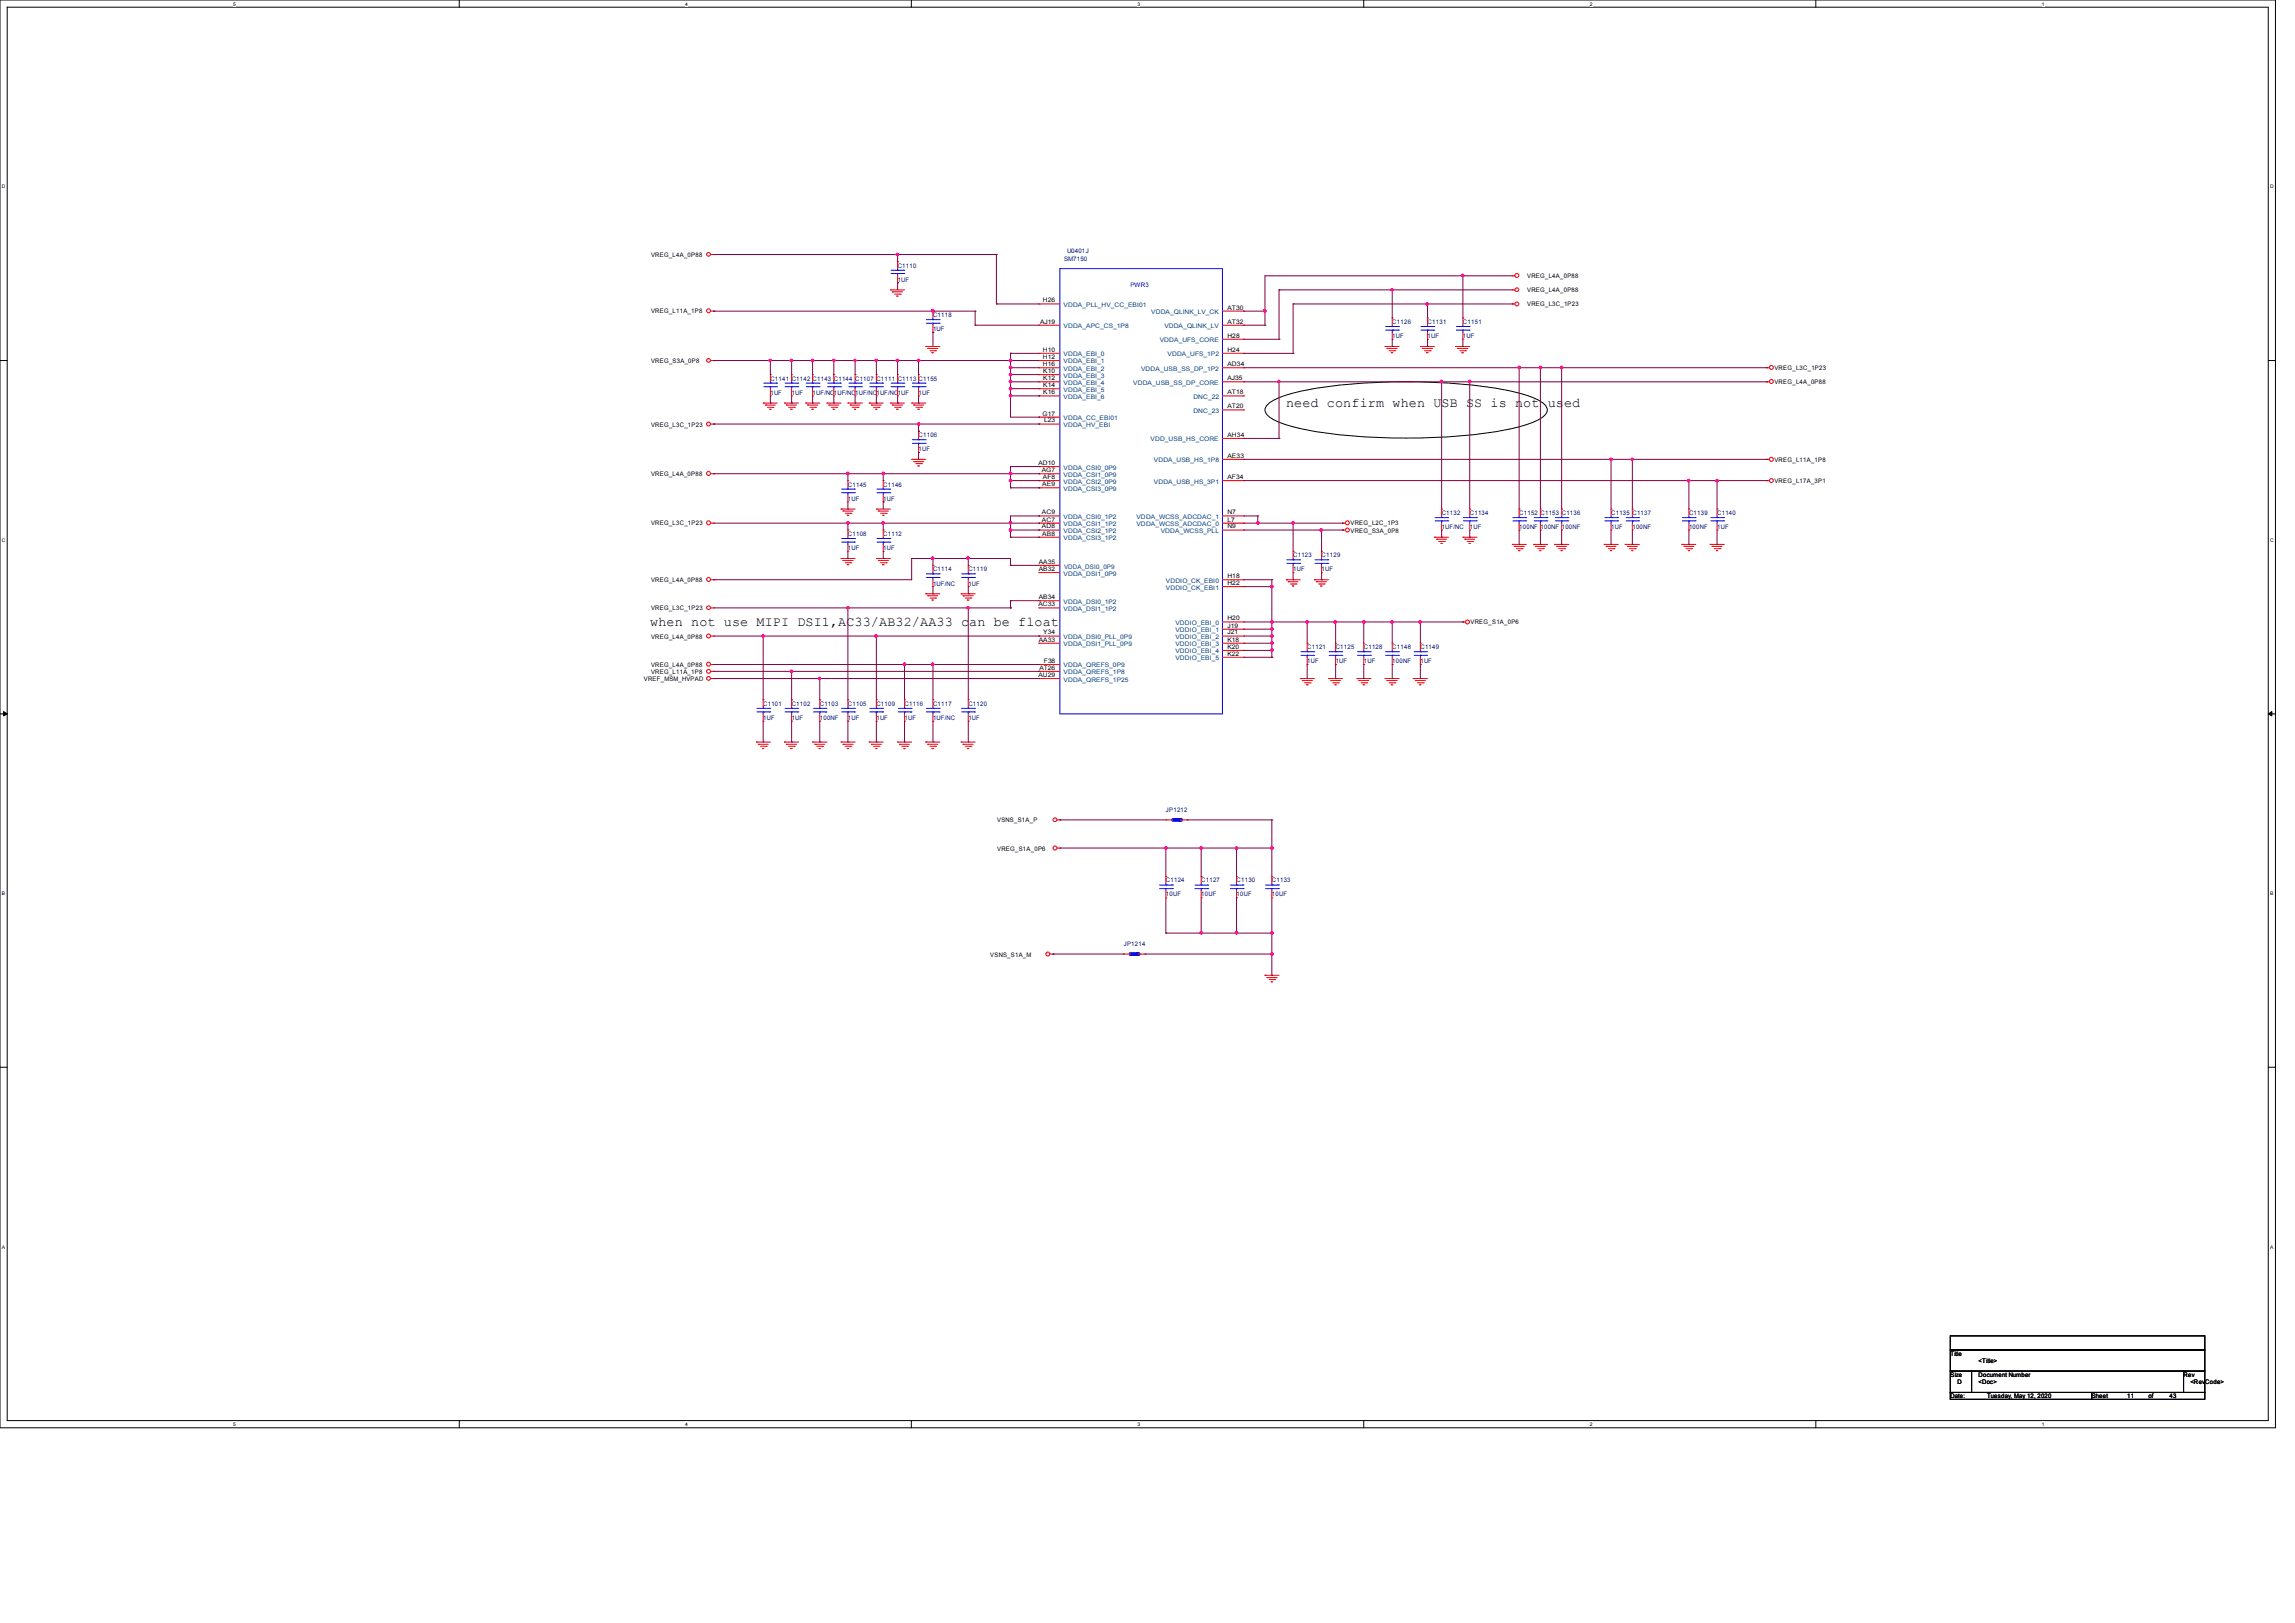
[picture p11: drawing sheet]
<svg xmlns="http://www.w3.org/2000/svg" width="297mm" height="210mm" viewBox="0 0 297 210" stroke-linecap="round" stroke-linejoin="round" font-family="sans-serif">
<defs><g id="words">
<g font-size="1.7">
<text x="166.5" y="52.6">need confirm when USB SS is not used</text>
<text x="84.2" y="81">when not use MIPI DSI1,AC33/AB32/AA33 can be float</text>
</g>
<g font-size=".8">
<text x="84.2" y="33.2">VREG_L4A_0P88</text>
<text x="197.6" y="36">VREG_L4A_0P88</text>
<text x="84.2" y="40.6">VREG_L11A_1P8</text>
<text x="134.6" y="41.9">AJ19</text>
<text x="135" y="39.1">H26</text>
<text x="158.9" y="40">AT30</text>
<text x="158.9" y="41.9">AT32</text>
<text x="197.6" y="37.8">VREG_L4A_0P88</text>
<text x="197.6" y="39.6">VREG_L3C_1P23</text>
<text x="84.2" y="46.9">VREG_S3A_0P8</text>
<text x="135" y="45.5">H10</text>
<text x="135" y="46.4">H12</text>
<text x="135" y="47.4">H16</text>
<text x="158.9" y="43.7">H28</text>
<text x="158.9" y="45.5">H24</text>
<text x="158.9" y="47.4">AD34</text>
<text x="229.6" y="47.9">VREG_L3C_1P23</text>
<text x="134.9" y="53.8">G17</text>
<text x="135" y="48.3">K10</text>
<text x="135" y="49.2">K12</text>
<text x="135" y="50.1">K14</text>
<text x="135" y="51">K16</text>
<text x="158.9" y="49.2">AJ35</text>
<text x="158.9" y="51">AT18</text>
<text x="158.9" y="52.8">AT20</text>
<text x="229.6" y="49.7">VREG_L4A_0P88</text>
<text x="84.2" y="55.2">VREG_L3C_1P23</text>
<text x="135.1" y="54.7">L23</text>
<text x="158.9" y="56.5">AH34</text>
<text x="158.9" y="59.2">AE33</text>
<text x="229.6" y="59.8">VREG_L11A_1P8</text>
<text x="84.2" y="61.6">VREG_L4A_0P88</text>
<text x="134.4" y="60.2">AD10</text>
<text x="134.8" y="61.1">AG7</text>
<text x="134.9" y="62.9">AE9</text>
<text x="135" y="62">AF8</text>
<text x="158.9" y="62">AF34</text>
<text x="229.6" y="62.5">VREG_L17A_3P1</text>
<text x="84.2" y="68">VREG_L3C_1P23</text>
<text x="134.8" y="66.5">AC9</text>
<text x="134.8" y="67.5">AC7</text>
<text x="134.8" y="68.4">AD8</text>
<text x="134.9" y="69.3">AB8</text>
<text x="158.9" y="66.5">N7</text>
<text x="158.9" y="67.5">L7</text>
<text x="158.9" y="68.4">N9</text>
<text x="174.8" y="68">VREG_L2C_1P3</text>
<text x="174.8" y="68.9">VREG_S3A_0P8</text>
<text x="84.2" y="75.3">VREG_L4A_0P88</text>
<text x="134.4" y="72.9">AA35</text>
<text x="134.4" y="73.9">AB32</text>
<text x="134.4" y="77.5">AB34</text>
<text x="158.9" y="74.8">H18</text>
<text x="158.9" y="75.7">H22</text>
<text x="84.2" y="82.6">VREG_L4A_0P88</text>
<text x="84.2" y="79">VREG_L3C_1P23</text>
<text x="134.4" y="78.4">AC33</text>
<text x="134.4" y="83">AA33</text>
<text x="135" y="82.1">Y34</text>
<text x="158.9" y="80.3">H20</text>
<text x="158.9" y="81.2">J19</text>
<text x="158.9" y="82.1">J21</text>
<text x="158.9" y="83">K18</text>
<text x="158.9" y="83.9">K20</text>
<text x="190.3" y="80.8">VREG_S1A_0P6</text>
<text x="83.3" y="88.1">VREF_MSM_HVPAD</text>
<text x="84.2" y="86.3">VREG_L4A_0P88</text>
<text x="84.2" y="87.2">VREG_L11A_1P8</text>
<text x="134.4" y="87.6">AU29</text>
<text x="134.5" y="86.7">AT26</text>
<text x="135.1" y="85.8">F38</text>
<text x="158.9" y="84.8">K22</text>
<text x="129" y="106.4">VSNS_S1A_P</text>
<text x="129" y="110.1">VREG_S1A_0P6</text>
<text x="128.2" y="123.8">VSNS_S1A_M</text>
<text x="252.4" y="175.4">Title</text>
<text x="252.4" y="178.2">Size</text>
<text x="253.3" y="179.1">D</text>
<text x="256" y="178.2">Document Number</text>
<text x="256" y="179.1">&lt;Doc&gt;</text>
<text x="256" y="176.4">&lt;Title&gt;</text>
<text x="282.6" y="178.2">Rev</text>
<text x="283.5" y="179.1">&lt;RevCode&gt;</text>
<text x="252.4" y="180.9">Date:</text>
<text x="257.1" y="180.9">Tuesday, May 12, 2020</text>
<text x="270.7" y="180.9">Sheet</text>
<text x="275.3" y="180.9">11</text>
<text x="278" y="180.9">of</text>
<text x="280.8" y="180.9">43</text>
</g>
<g font-size=".8" fill="#000080">
<text x="116.2" y="34.6">C1110</text>
<text x="137.7" y="33.8">SM7150</text>
<text x="138.1" y="32.8">U0401J</text>
<text x="116.2" y="36.4">1UF</text>
<text x="120.7" y="41">C1118</text>
<text x="180.2" y="41.9">C1126</text>
<text x="184.8" y="41.9">C1131</text>
<text x="189.3" y="41.9">C1151</text>
<text x="120.7" y="42.8">1UF</text>
<text x="180.2" y="43.8">1UF</text>
<text x="184.8" y="43.8">1UF</text>
<text x="189.3" y="43.8">1UF</text>
<text x="99.7" y="49.2">C1141 C1142 C1143 C1144 C1107 C1111 C1113 C1155</text>
<text x="99.7" y="51.1">1UF</text>
<text x="102.5" y="51.1">1UF</text>
<text x="105.2" y="51.1">1UF/NC1UF/NC1UF/NC1UF/NC1UF</text>
<text x="118.9" y="51.1">1UF</text>
<text x="118.9" y="56.6">C1106</text>
<text x="118.9" y="58.4">1UF</text>
<text x="109.7" y="62.9">C1145</text>
<text x="109.7" y="64.8">1UF</text>
<text x="114.3" y="62.9">C1146</text>
<text x="114.3" y="64.8">1UF</text>
<text x="109.7" y="69.3">C1108</text>
<text x="109.7" y="71.2">1UF</text>
<text x="114.3" y="69.3">C1112</text>
<text x="114.3" y="71.2">1UF</text>
<text x="186.6" y="66.6">C1132</text>
<text x="186.6" y="68.5">1UF/NC</text>
<text x="190.2" y="66.6">C1134</text>
<text x="190.2" y="68.5">1UF</text>
<text x="196.6" y="66.6">C1152 C1153 C1136</text>
<text x="196.6" y="68.5">100NF 100NF 100NF</text>
<text x="208.5" y="66.6">C1135 C1137</text>
<text x="208.5" y="68.5">1UF</text>
<text x="211.3" y="68.5">100NF</text>
<text x="218.6" y="66.6">C1139</text>
<text x="218.6" y="68.5">100NF</text>
<text x="222.2" y="66.6">C1140</text>
<text x="222.2" y="68.5">1UF</text>
<text x="120.7" y="73.9">C1114</text>
<text x="120.7" y="75.8">1UF/NC</text>
<text x="125.3" y="73.9">C1119</text>
<text x="125.3" y="75.8">1UF</text>
<text x="167.4" y="72.1">C1123</text>
<text x="167.4" y="73.9">1UF</text>
<text x="171" y="72.1">C1129</text>
<text x="171" y="73.9">1UF</text>
<text x="169.2" y="84">C1121</text>
<text x="172.9" y="84">C1125</text>
<text x="176.5" y="84">C1128</text>
<text x="180.2" y="84">C1148</text>
<text x="183.8" y="84">C1149</text>
<text x="169.2" y="85.8">1UF</text>
<text x="172.9" y="85.8">1UF</text>
<text x="176.5" y="85.8">1UF</text>
<text x="180.2" y="85.8">100NF</text>
<text x="183.8" y="85.8">1UF</text>
<text x="98.8" y="91.3">C1101</text>
<text x="98.8" y="93.1">1UF</text>
<text x="102.5" y="91.3">C1102</text>
<text x="102.5" y="93.1">1UF</text>
<text x="106.1" y="91.3">C1103</text>
<text x="106.1" y="93.1">100NF</text>
<text x="109.7" y="91.3">C1105</text>
<text x="109.7" y="93.1">1UF</text>
<text x="113.4" y="91.3">C1109</text>
<text x="113.4" y="93.1">1UF</text>
<text x="117.1" y="91.3">C1116</text>
<text x="117.1" y="93.1">1UF</text>
<text x="120.7" y="91.3">C1117</text>
<text x="120.7" y="93.1">1UF/NC</text>
<text x="125.3" y="91.3">C1120</text>
<text x="125.3" y="93.1">1UF</text>
<text x="150.9" y="105">JP1212</text>
<text x="150.9" y="114.2">C1124</text>
<text x="150.9" y="116">10UF</text>
<text x="155.5" y="114.2">C1127</text>
<text x="155.5" y="116">10UF</text>
<text x="160" y="114.2">C1130</text>
<text x="160" y="116">10UF</text>
<text x="164.6" y="114.2">C1133</text>
<text x="164.6" y="116">10UF</text>
<text x="145.4" y="122.4">JP1214</text>
</g>
<g font-size=".8" fill="#004080">
<text x="137.6" y="39.7">VDDA_PLL_HV_CC_EBI01</text>
<text x="149" y="40.6">VDDA_QLINK_LV_CK</text>
<text x="137.6" y="42.5">VDDA_APC_CS_1P8</text>
<text x="137.6" y="46.1">VDDA_EBI_0</text>
<text x="137.6" y="47">VDDA_EBI_1</text>
<text x="137.6" y="48">VDDA_EBI_2</text>
<text x="147.7" y="48">VDDA_USB_SS_DP_1P2</text>
<text x="150.1" y="44.3">VDDA_UFS_CORE</text>
<text x="150.7" y="42.5">VDDA_QLINK_LV</text>
<text x="151.1" y="46.1">VDDA_UFS_1P2</text>
<text x="137.6" y="48.9">VDDA_EBI_3</text>
<text x="137.6" y="49.8">VDDA_EBI_4</text>
<text x="137.6" y="50.7">VDDA_EBI_5</text>
<text x="137.6" y="51.6">VDDA_EBI_6</text>
<text x="146.7" y="49.8">VDDA_USB_SS_DP_CORE</text>
<text x="154.4" y="51.6">DNC_22</text>
<text x="154.4" y="53.4">DNC_23</text>
<text x="137.6" y="54.4">VDDA_CC_EBI01</text>
<text x="137.6" y="55.2">VDDA_HV_EBI</text>
<text x="148.9" y="57.1">VDD_USB_HS_CORE</text>
<text x="149.3" y="59.8">VDDA_USB_HS_1P8</text>
<text x="137.6" y="60.7">VDDA_CSI0_0P9</text>
<text x="137.6" y="62.6">VDDA_CSI2_0P9</text>
<text x="137.6" y="61.7">VDDA_CSI1_0P9</text>
<text x="137.6" y="63.5">VDDA_CSI3_0P9</text>
<text x="149.3" y="62.6">VDDA_USB_HS_3P1</text>
<text x="137.6" y="67.1">VDDA_CSI0_1P2</text>
<text x="137.6" y="68.1">VDDA_CSI1_1P2</text>
<text x="137.6" y="69">VDDA_CSI2_1P2</text>
<text x="137.6" y="69.9">VDDA_CSI3_1P2</text>
<text x="147.1" y="67.1">VDDA_WCSS_ADCDAC_1</text>
<text x="147.1" y="68.1">VDDA_WCSS_ADCDAC_0</text>
<text x="150.2" y="69">VDDA_WCSS_PLL</text>
<text x="137.6" y="74.5">VDDA_DSI1_0P9</text>
<text x="137.7" y="73.6">VDDA_DSI0_0P9</text>
<text x="150.9" y="75.4">VDDIO_CK_EBI0</text>
<text x="150.9" y="76.3">VDDIO_CK_EBI1</text>
<text x="137.6" y="78.1">VDDA_DSI0_1P2</text>
<text x="137.6" y="79">VDDA_DSI1_1P2</text>
<text x="137.6" y="82.7">VDDA_DSI0_PLL_0P9</text>
<text x="137.6" y="83.6">VDDA_DSI1_PLL_0P9</text>
<text x="152.1" y="80.9">VDDIO_EBI_0</text>
<text x="152.1" y="81.8">VDDIO_EBI_1</text>
<text x="152.1" y="82.7">VDDIO_EBI_2</text>
<text x="152.1" y="83.6">VDDIO_EBI_3</text>
<text x="137.6" y="86.4">VDDA_QREFS_0P9</text>
<text x="137.6" y="87.2">VDDA_QREFS_1P8</text>
<text x="137.6" y="88.2">VDDA_QREFS_1P25</text>
<text x="152.1" y="84.5">VDDIO_EBI_4</text>
<text x="152.1" y="85.4">VDDIO_EBI_5</text>
</g>
<text font-size=".8" fill="#00f" x="146.3" y="37.2">PWR3</text>
<g font-size=".6">
<text x="30.2" y=".7">5</text>
<text x="88.7" y=".7">4</text>
<text x="147.2" y=".7">3</text>
<text x="205.7" y=".7">2</text>
<text x="264.2" y=".7">1</text>
<text x=".3" y="24.4">D</text>
<text x="293.8" y="24.4">D</text>
<text x=".3" y="70.1">C</text>
<text x="293.8" y="70.1">C</text>
<text x=".3" y="115.8">B</text>
<text x="293.8" y="115.8">B</text>
<text x=".3" y="161.5">A</text>
<text x="293.8" y="161.5">A</text>
<text x="30.2" y="184.5">5</text>
<text x="88.7" y="184.5">4</text>
<text x="147.2" y="184.5">3</text>
<text x="205.7" y="184.5">2</text>
<text x="264.2" y="184.5">1</text>
</g>
</g></defs>
<path d="M0 0h294.5v184.7h-294.5zM.9 .9h292.6v182.9h-292.6z" fill="none" stroke="#000" stroke-width=".13"/>
<g fill="#fff">
<path d="M30.2 .1h.3v.7h-.3z"/>
<path d="M30.2 183.9h.3v.8h-.3z"/>
</g>
<path d="M59.4 0v.9M59.4 183.8v.9" fill="none" stroke="#000" stroke-width=".13"/>
<g fill="#fff">
<path d="M88.7 .1h.3v.7h-.3z"/>
<path d="M88.7 183.9h.3v.8h-.3z"/>
</g>
<path d="M117.9 0v.9M117.9 183.8v.9" fill="none" stroke="#000" stroke-width=".13"/>
<g fill="#fff">
<path d="M147.2 .1h.3v.7h-.3z"/>
<path d="M147.2 183.9h.3v.8h-.3z"/>
</g>
<path d="M176.5 0v.9M176.5 183.8v.9" fill="none" stroke="#000" stroke-width=".13"/>
<g fill="#fff">
<path d="M205.7 .1h.4v.7h-.4z"/>
<path d="M205.7 183.9h.4v.8h-.4z"/>
</g>
<path d="M235 0v.9M235 183.8v.9" fill="none" stroke="#000" stroke-width=".13"/>
<g fill="#fff">
<path d="M264.2 .1h.4v.7h-.4z"/>
<path d="M264.2 183.9h.4v.8h-.4z"/>
<path d="M.3 23.8h.4v.7h-.4z"/>
<path d="M293.8 23.8h.5v.7h-.5z"/>
<path d="M.3 69.5h.4v.7h-.4z"/>
<path d="M293.8 69.5h.5v.7h-.5z"/>
</g>
<path d="M0 46.7h.9M293.5 46.7h1" fill="none" stroke="#000" stroke-width=".13"/>
<g fill="#fff">
<path d="M.3 115.2h.4v.8h-.4z"/>
<path d="M293.8 115.2h.4v.8h-.4z"/>
</g>
<path d="M0 92.4h.9M293.5 92.4h1" fill="none" stroke="#000" stroke-width=".13"/>
<path d="M.5 92.1l.4 .3-.4 .2zM293.5 92.4l.5-.3v.5z" fill="#000" stroke="#000" stroke-width=".13"/>
<g fill="#fff">
<path d="M.3 161h.3v.7h-.3z"/>
<path d="M293.8 161h.4v.7h-.4z"/>
</g>
<path d="M164.2 52.2a9.4 9.4 0 0 1 3.5-1.4 72.5 72.5 0 0 1 20.4-1.2 39.4 39.4 0 0 1 10.3 1.8l1.4 .8a.96 .96 0 0 1 0 1.7 9.4 9.4 0 0 1-3.6 1.4 72.5 72.5 0 0 1-20.4 1.2 39.4 39.4 0 0 1-10.2-1.9l-1.4-.7a.96 .96 0 0 1 0-1.7zM0 138.1h.9M293.5 138.1h1M252.4 172.8h32.9v1.9h-32.9zM252.4 174.7h32.9v2.7h-32.9zM252.4 177.4h2.7v2.8h-2.7zM255.1 177.4h27.5v2.8h-27.5zM282.6 177.4h2.7v2.8h-2.7zM252.4 180.2h18.3v.9h-18.3zM270.7 180.2h14.6v.9h-14.6z" fill="none" stroke="#000" stroke-width=".13"/>
<g fill="none" stroke="#f00" stroke-width=".13">
<path d="M92 32.9h.4M92.4 32.9h.1M115.2 37.5h.1M115.2 37.5h1.9M115.5 37.8h.1M115.5 37.8h1.3M115.8 38.1h.7M116 38.3h.1M116 38.3h.2M116.2 33.9h.1M116.2 36.6h.1M116.2 33.9v.9"/>
<path d="M116.2 35.7v.9M116.5 38.1h.1M134.5 39.3h.1M134.5 39.3h2.7M195.7 37.5h.1M195.7 39.3h.1M195.7 35.7h.1M195.7 37.5h.3M195.7 39.3h.3M195.7 35.7h.3M92 40.3h.4M92 46.7h.4"/>
<path d="M92 54.9h.4M92.4 40.3h.1M92.4 46.7h.1M92.4 54.9h.1M98.8 52.2h.1M98.8 52.2h1.8M99.1 52.4h.1M99.1 52.4h1.2M99.3 52.7h.7M99.6 53h.1M99.6 53h.2M100 52.7h.1"/>
<path d="M101.5 52.2h.1M101.5 52.2h1.8M101.8 52.4h.1M101.8 52.4h1.3M102.1 52.7h.7M102.3 53h.1M102.3 53h.2M102.8 52.7h.1M104.3 52.2h.1M104.3 52.2h1.8M104.5 52.4h.1M104.5 52.4h1.3"/>
<path d="M104.8 52.7h.7M105.1 53h.1M105.1 53h.2M105.2 48.5h.1M105.2 51.2h.1M105.2 48.5v.9M105.2 50.3v.9M105.5 52.7h.1M107 52.2h.1M107 52.2h1.8M107.3 52.4h.1M107.3 52.4h1.2"/>
<path d="M107.6 52.7h.7M107.8 53h.1M107.8 53h.2M107.9 48.5h.1M107.9 51.2h.1M107.9 48.5v.9M107.9 50.3v.9M108.3 52.7h.1M109.7 52.2h.1M109.7 52.2h1.9M110 52.4h.1M110 52.4h1.3"/>
<path d="M110.3 52.7h.7M110.6 53h.1M110.7 48.5h.1M110.7 51.2h.1M110.7 48.5v.9M110.7 50.3v.9M111 52.7h.1M112.5 52.2h.1M112.5 52.2h1.8M112.8 52.4h.1M112.8 52.4h1.2M113 52.7h.7"/>
<path d="M113.3 53h.1M113.3 53h.2M113.7 52.7h.1M115.2 52.2h.1M115.2 52.2h1.9M115.5 52.4h.1M115.5 52.4h1.3M115.8 52.7h.7M116 53h.1M116 53h.2M116.5 52.7h.1M118 52.2h.1"/>
<path d="M118 59.4h.1M118 59.4h1.8M118 52.2h1.8M118.2 52.4h.1M118.2 59.7h.1M118.2 52.4h1.3M118.2 59.7h1.3M118.5 52.7h.8M118.5 60h.8M118.8 53h.1M118.8 53h.2M119.3 52.7h.1"/>
<path d="M119.3 60h.1M119.8 44.8h.1M119.8 44.8h1.8M120.1 45.1h.1M120.1 45.1h1.3M120.4 45.4h.7M120.6 45.6h.1M120.6 45.6h.2M121.1 45.4h.1M134.5 42.1h.1M134.5 45.7h.1M134.5 46.7h.1"/>
<path d="M134.5 47.6h.1M134.5 48.5h.1M134.5 49.4h.1M134.5 50.3h.1M134.5 51.2h.1M134.5 54h.1M134.5 54.9h.1M134.5 46.7h2.7M134.5 54.9h2.7M134.5 47.6h2.7M134.5 49.4h2.7M134.5 42.1h2.7"/>
<path d="M134.5 45.7h2.7M134.5 48.5h2.7M134.5 50.3h2.7M134.5 51.2h2.7M134.5 54h2.7M158.2 40.3h2.8M158.2 47.6h2.8M158.2 49.4h2.8M158.2 59.4h2.8M158.2 42.1h2.8M158.2 45.7h2.8M158.2 51.2h2.8"/>
<path d="M158.2 43.9h2.8M158.2 53h2.8M158.2 56.7h2.8M161 40.3h.1M161 42.1h.1M161 43.9h.1M161 45.7h.1M161 47.6h.1M161 49.4h.1M161 51.2h.1M161 53h.1M161 56.7h.1"/>
<path d="M161 59.4h.1M179.2 44.8h.1M179.2 44.8h1.9M179.5 45.1h.1M179.5 45.1h1.3M179.8 45.4h.7M180 45.6h.1M180 45.6h.3M180.2 41.1h.1M180.2 43.9h.1M180.2 41.1v1M180.2 43v.9"/>
<path d="M180.5 45.4h.1M183.8 44.8h.1M183.8 44.8h1.8M184.1 45.1h.1M184.1 45.1h1.3M184.4 45.4h.7M184.6 45.6h.1M184.6 45.6h.2M184.7 41.1h.1M184.7 43.9h.1M184.7 41.1v1M184.7 43v.9"/>
<path d="M185.1 45.4h.1M188.4 44.8h.1M188.4 44.8h1.8M188.6 45.1h.1M188.6 45.1h1.3M188.9 45.4h.8M189.2 45.6h.1M189.2 45.6h.2M189.3 41.1h.1M189.3 43.9h.1M189.3 41.1v1M189.3 43v.9"/>
<path d="M189.7 45.4h.1M228.6 47.6h.1M228.6 49.4h.1M228.6 59.4h.1M228.6 47.6h.4M228.6 49.4h.4M228.6 59.4h.4M92 67.7h.4M92 61.3h.4M92 78.7h.4M92 75h.4M92.4 61.3h.1"/>
<path d="M92.4 67.7h.1M92.4 78.7h.1M92.4 75h.1M108.8 65.9h.1M108.8 72.3h.1M108.8 65.9h1.9M108.8 72.3h1.9M109.1 66.1h.1M109.1 72.5h.1M109.1 66.1h1.3M109.1 72.5h1.3M109.4 66.4h.7"/>
<path d="M109.4 72.8h.7M109.6 66.7h.1M109.6 73.1h.1M109.6 66.7h.3M109.6 73.1h.3M109.7 68.6h.1M109.7 71.3h.1M109.7 62.2h.1M109.7 64.9h.1M109.7 62.2v.9M109.7 64v.9M109.7 68.6v.9"/>
<path d="M109.7 70.4v.9M110.1 66.4h.1M110.1 72.8h.1M113.4 65.9h.1M113.4 72.3h.1M113.4 65.9h1.8M113.4 72.3h1.8M113.7 66.1h.1M113.7 72.5h.1M113.7 66.1h1.3M113.7 72.5h1.3M114 66.4h.7"/>
<path d="M114 72.8h.7M114.2 66.7h.1M114.2 73.1h.1M114.2 66.7h.2M114.2 73.1h.2M114.3 68.6h.1M114.3 71.3h.1M114.3 62.2h.1M114.3 64.9h.1M114.3 62.2v.9M114.3 64v.9M114.3 68.6v.9"/>
<path d="M114.3 70.4v.9M114.7 66.4h.1M114.7 72.8h.1M118.8 60.3h.1M118.8 60.3h.2M119.8 76.8h.1M119.8 76.8h1.8M120.1 77.1h.1M120.1 77.1h1.3M120.4 77.4h.7M120.6 77.6h.1M120.6 77.6h.2"/>
<path d="M121.1 77.4h.1M124.4 76.8h.1M124.4 76.8h1.8M124.6 77.1h.1M124.6 77.1h1.3M124.9 77.4h.7M125.2 77.6h.1M125.2 77.6h.2M125.6 77.4h.1M134.5 60.4h.1M134.5 62.2h.1M134.5 61.3h.1"/>
<path d="M134.5 63.1h.1M134.5 73.2h.1M134.5 74.1h.1M134.5 77.7h.1M134.5 78.7h.1M134.5 66.8h.1M134.5 67.7h.1M134.5 68.6h.1M134.5 69.5h.1M134.5 62.2h2.7M134.5 67.7h2.7M134.5 68.6h2.7"/>
<path d="M134.5 61.3h2.7M134.5 78.7h2.7M134.5 69.5h2.7M134.5 60.4h2.7M134.5 63.1h2.7M134.5 73.2h2.7M134.5 74.1h2.7M134.5 77.7h2.7M134.5 66.8h2.7M158.2 62.2h2.8M158.2 67.7h2.8M158.2 68.6h2.8"/>
<path d="M158.2 75h2.8M158.2 66.8h2.8M158.2 75.9h2.8M161 62.2h.1M161 66.8h.1M161 67.7h.1M161 68.6h.1M161 75h.1M161 75.9h.1M166.5 75h.1M166.5 75h1.8M166.7 75.3h.1"/>
<path d="M166.7 75.3h1.3M167 75.6h.7M167.3 75.8h.1M167.7 75.6h.1M170.1 75h.1M170.1 75h1.8M170.3 75.3h.1M170.3 75.3h1.4M170.6 75.6h.8M170.9 75.8h.1M170.9 75.8h.2M171 71.3h.1"/>
<path d="M171 74.1h.1M171 71.3v1M171 73.2v.9M171.4 75.6h.1M173.7 67.7h.1M173.7 68.6h.1M173.7 67.7h.4M173.7 68.6h.4M185.6 69.5h.1M185.6 69.5h1.9M185.9 69.8h.1M185.9 69.8h1.3"/>
<path d="M186.2 70.1h.7M186.5 70.3h.1M186.6 65.9h.1M186.6 68.6h.1M186.6 65.9v.9M186.6 67.7v.9M186.9 70.1h.1M189.3 69.5h.1M189.3 69.5h1.8M189.6 69.8h.1M189.6 69.8h1.2M189.9 70.1h.7"/>
<path d="M190.1 70.3h.1M190.1 70.3h.2M190.2 65.9h.1M190.2 68.6h.1M190.2 65.9v.9M190.2 67.7v.9M190.6 70.1h.1M195.7 70.4h.1M195.7 70.4h1.8M196 70.7h.1M196 70.7h1.3M196.3 71h.7"/>
<path d="M196.5 71.2h.1M196.5 71.2h.2M196.6 65.9h.1M196.6 68.6h.1M196.6 65.9v.9M196.6 67.7v.9M197 71h.1M198.5 70.4h.1M198.5 70.4h1.8M198.7 70.7h.1M198.7 70.7h1.3M199 71h.7"/>
<path d="M199.3 71.2h.1M199.3 65.9h.1M199.3 68.6h.1M199.3 65.9v.9M199.3 67.7v.9M199.7 71h.1M201.2 70.4h.1M201.2 70.4h1.8M201.5 70.7h.1M201.5 70.7h1.2M201.7 71h.8M202 71.2h.1"/>
<path d="M202 71.2h.2M202.5 71h.1M207.6 70.4h.1M207.6 70.4h1.8M207.9 70.7h.1M207.9 70.7h1.2M208.2 71h.7M208.4 71.2h.1M208.4 71.2h.2M208.9 71h.1M210.3 70.4h.1M210.3 70.4h1.9"/>
<path d="M210.6 70.7h.1M210.6 70.7h1.3M210.9 71h.7M211.2 71.2h.1M211.6 71h.1M217.6 70.4h.1M217.6 70.4h1.9M217.9 70.7h.1M217.9 70.7h1.3M218.2 71h.7M218.5 71.2h.1M218.5 71.2h.2"/>
<path d="M218.6 65.9h.1M218.6 68.6h.1M218.6 65.9v.9M218.6 67.7v.9M218.9 71h.1M221.3 70.4h.1M221.3 70.4h1.8M221.6 70.7h.1M221.6 70.7h1.2M221.9 71h.7M222.1 71.2h.1M222.1 71.2h.2"/>
<path d="M222.2 65.9h.1M222.2 68.6h.1M222.2 65.9v.9M222.2 67.7v.9M222.6 71h.1M228.6 62.2h.1M228.6 62.2h.4M92 82.3h.4M92 86h.4M92 86.9h.4M92 87.8h.4M92.4 82.3h.1"/>
<path d="M92.4 86h.1M92.4 86.9h.1M92.4 87.8h.1M97.9 96h.1M97.9 96h1.8M98.1 96.3h.1M98.1 96.3h1.3M98.4 96.6h.7M98.7 96.9h.1M99.1 96.6h.1M101.5 96h.1M101.5 96h1.8"/>
<path d="M101.8 96.3h.1M101.8 96.3h1.3M102.1 96.6h.7M102.3 96.9h.1M102.3 96.9h.2M102.4 90.6h.1M102.4 93.3h.1M102.4 90.6v.8M102.4 92.4v.9M102.8 96.6h.1M105.2 96h.1M105.2 96h1.8"/>
<path d="M105.5 96.3h.1M105.5 96.3h1.2M105.7 96.6h.8M106 96.9h.1M106 96.9h.2M106.1 90.6h.1M106.1 93.3h.1M106.1 90.6v.8M106.1 92.4v.9M106.5 96.6h.1M108.8 96h.1M108.8 96h1.9"/>
<path d="M109.1 96.3h.1M109.1 96.3h1.3M109.4 96.6h.7M109.6 96.9h.1M109.6 96.9h.3M109.7 90.6h.1M109.7 93.3h.1M109.7 90.6v.8M109.7 92.4v.9M110.1 96.6h.1M112.5 96h.1M112.5 96h1.8"/>
<path d="M112.8 96.3h.1M112.8 96.3h1.2M113 96.6h.7M113.3 96.9h.1M113.3 96.9h.2M113.4 90.6h.1M113.4 93.3h.1M113.4 90.6v.8M113.4 92.4v.9M113.7 96.6h.1M116.2 96h.1M116.2 96h1.8"/>
<path d="M116.4 96.3h.1M116.4 96.3h1.3M116.7 96.6h.7M117 96.9h.1M117.4 96.6h.1M119.8 96h.1M119.8 96h1.8M120.1 96.3h.1M120.1 96.3h1.3M120.4 96.6h.7M120.6 96.9h.1M120.6 96.9h.2"/>
<path d="M121.1 96.6h.1M124.4 96h.1M124.4 96h1.8M124.6 96.3h.1M124.6 96.3h1.3M124.9 96.6h.7M125.2 96.9h.1M125.2 96.9h.2M125.6 96.6h.1M134.5 82.3h.1M134.5 83.2h.1M134.5 86h.1"/>
<path d="M134.5 86.9h.1M134.5 87.8h.1M134.5 82.3h2.7M134.5 86h2.7M134.5 86.9h2.7M134.5 87.8h2.7M134.5 83.2h2.7M158.2 82.3h2.8M158.2 80.5h2.8M158.2 83.2h2.8M158.2 81.4h2.8M158.2 84.2h2.8"/>
<path d="M158.2 85h2.8M161 80.5h.1M161 81.4h.1M161 82.3h.1M161 83.2h.1M161 84.2h.1M161 85h.1M168.3 87.8h.1M168.3 87.8h1.8M168.5 88.1h.1M168.5 88.1h1.3M168.8 88.3h.7"/>
<path d="M169.1 88.6h.1M169.1 88.6h.2M169.2 83.2h.1M169.2 86h.1M169.2 83.2v1M169.2 85v1M169.5 88.3h.1M171.9 87.8h.1M171.9 87.8h1.8M172.2 88.1h.1M172.2 88.1h1.3M172.5 88.3h.7"/>
<path d="M172.8 88.6h.1M173.2 88.3h.1M175.6 87.8h.1M175.6 87.8h1.8M175.9 88.1h.1M175.9 88.1h1.2M176.1 88.3h.8M176.4 88.6h.1M176.4 88.6h.2M176.9 88.3h.1M179.2 87.8h.1M179.2 87.8h1.9"/>
<path d="M179.5 88.1h.1M179.5 88.1h1.3M179.8 88.3h.7M180 88.6h.1M180 88.6h.3M180.5 88.3h.1M182.9 87.8h.1M182.9 87.8h1.8M183.2 88.1h.1M183.2 88.1h1.2M183.4 88.3h.8M183.7 88.6h.1"/>
<path d="M183.7 88.6h.2M184.2 88.3h.1M189.3 80.5h.1M189.3 80.5h.4M136.8 109.7h.4M136.8 106.1h.4M137.2 109.7h.1M137.2 106.1h.1M135.9 123.4h.4M136.3 123.4h.1M163.7 126.2h.1M163.7 126.2h1.8"/>
<path d="M164 126.5h.1M164 126.5h1.3M164.3 126.7h.7M164.5 127h.1M164.5 127h.2M165 126.7h.1"/>
<circle cx="91.7" cy="32.9" r=".24"/>
<circle cx="196.3" cy="39.3" r=".25"/>
<circle cx="196.3" cy="35.6" r=".25"/>
<circle cx="196.3" cy="37.5" r=".24"/>
<circle cx="91.7" cy="54.9" r=".25"/>
<circle cx="91.7" cy="40.2" r=".25"/>
<circle cx="91.7" cy="46.6" r=".24"/>
<circle cx="229.2" cy="49.4" r=".25"/>
<circle cx="229.2" cy="59.4" r=".25"/>
<circle cx="229.2" cy="47.5" r=".25"/>
<circle cx="91.7" cy="75" r=".25"/>
<circle cx="91.7" cy="61.3" r=".25"/>
<circle cx="91.7" cy="67.6" r=".25"/>
<circle cx="91.7" cy="78.6" r=".24"/>
<circle cx="174.4" cy="67.6" r=".25"/>
<circle cx="174.4" cy="68.6" r=".25"/>
<circle cx="229.2" cy="62.2" r=".25"/>
<circle cx="91.7" cy="82.3" r=".25"/>
<circle cx="91.7" cy="85.9" r=".25"/>
<circle cx="91.7" cy="86.9" r=".25"/>
<circle cx="91.7" cy="87.8" r=".24"/>
<circle cx="189.9" cy="80.5" r=".25"/>
<circle cx="136.5" cy="109.7" r=".25"/>
<circle cx="136.5" cy="106.1" r=".24"/>
<circle cx="135.6" cy="123.4" r=".25"/>
</g>
<g fill="none" stroke="#00f" stroke-width=".13">
<path d="M115.3 35.4h1.7M115.3 35h1.7M116.2 35h.1M116.2 35.4h.1M116.2 34.8v.2M116.2 35.4v.3M117 35.4h.1M117 35h.1M137.2 34.8h21v57.6h-21zM104.4 50h1.6M104.4 49.6h1.6M105.2 49.6h.1"/>
<path d="M105.2 50h.1M105.2 49.4v.2M105.2 50v.3M106 50h.1M106 49.6h.1M107.1 50h1.7M107.1 49.6h1.7M107.9 49.6h.1M107.9 50h.1M107.9 49.4v.2M107.9 50v.3M108.8 50h.1"/>
<path d="M108.8 49.6h.1M109.9 50h1.6M109.9 49.6h1.6M110.7 49.6h.1M110.7 50h.1M110.7 49.4v.2M110.7 50v.3M111.5 50h.1M111.5 49.6h.1M179.3 42.7h1.7M179.3 42.2h1.7M180.2 42.2h.1"/>
<path d="M180.2 42.7h.1M180.2 42.1v.1M180.2 42.7v.3M181 42.7h.1M181 42.2h.1M183.9 42.7h1.6M183.9 42.2h1.6M184.7 42.2h.1M184.7 42.7h.1M184.7 42.1v.1M184.7 42.7v.3M185.5 42.7h.1"/>
<path d="M185.5 42.2h.1M188.5 42.7h1.6M188.5 42.2h1.6M189.3 42.2h.1M189.3 42.7h.1M189.3 42.1v.1M189.3 42.7v.3M190.1 42.7h.1M190.1 42.2h.1M108.9 70.1h1.7M108.9 69.7h1.7M108.9 63.8h1.7"/>
<path d="M108.9 63.3h1.7M109.7 69.7h.1M109.7 70.1h.1M109.7 63.3h.1M109.7 63.8h.1M109.7 63.1v.2M109.7 63.8v.2M109.7 69.5v.2M109.7 70.1v.3M110.6 70.1h.1M110.6 69.7h.1M110.6 63.8h.1"/>
<path d="M110.6 63.3h.1M113.5 70.1h1.6M113.5 69.7h1.6M113.5 63.8h1.6M113.5 63.3h1.6M114.3 69.7h.1M114.3 70.1h.1M114.3 63.3h.1M114.3 63.8h.1M114.3 63.1v.2M114.3 63.8v.2M114.3 69.5v.2"/>
<path d="M114.3 70.1v.3M115.1 70.1h.1M115.1 69.7h.1M115.1 63.8h.1M115.1 63.3h.1M170.2 72.9h1.6M170.2 72.4h1.6M171 72.4h.1M171 72.9h.1M171 72.3v.1M171 72.9v.3M171.8 72.9h.1"/>
<path d="M171.8 72.4h.1M185.7 67.4h1.7M185.7 67h1.7M186.6 67h.1M186.6 67.4h.1M186.6 66.8v.2M186.6 67.4v.3M187.4 67.4h.1M187.4 67h.1M189.4 67.4h1.7M189.4 67h1.7M190.2 67h.1"/>
<path d="M190.2 67.4h.1M190.2 66.8v.2M190.2 67.4v.3M191.1 67.4h.1M191.1 67h.1M195.8 67.4h1.6M195.8 67h1.6M196.6 67h.1M196.6 67.4h.1M196.6 66.8v.2M196.6 67.4v.3M197.4 67.4h.1"/>
<path d="M197.4 67h.1M198.5 67.4h1.7M198.5 67h1.7M199.3 67h.1M199.3 67.4h.1M199.3 66.8v.2M199.3 67.4v.3M200.2 67.4h.1M200.2 67h.1M217.7 67.4h1.7M217.7 67h1.7M218.6 67h.1"/>
<path d="M218.6 67.4h.1M218.6 66.8v.2M218.6 67.4v.3M219.4 67.4h.1M219.4 67h.1M221.4 67.4h1.7M221.4 67h1.7M222.2 67h.1M222.2 67.4h.1M222.2 66.8v.2M222.2 67.4v.3M223.1 67.4h.1"/>
<path d="M223.1 67h.1M101.6 92.1h1.7M101.6 91.7h1.7M102.4 91.7h.1M102.4 92.1h.1M102.4 91.4v.3M102.4 92.1v.3M103.3 92.1h.1M103.3 91.7h.1M105.3 92.1h1.6M105.3 91.7h1.6M106.1 91.7h.1"/>
<path d="M106.1 92.1h.1M106.1 91.4v.3M106.1 92.1v.3M106.9 92.1h.1M106.9 91.7h.1M108.9 92.1h1.7M108.9 91.7h1.7M109.7 91.7h.1M109.7 92.1h.1M109.7 91.4v.3M109.7 92.1v.3M110.6 92.1h.1"/>
<path d="M110.6 91.7h.1M112.6 92.1h1.6M112.6 91.7h1.6M113.4 91.7h.1M113.4 92.1h.1M113.4 91.4v.3M113.4 92.1v.3M114.2 92.1h.1M114.2 91.7h.1M168.4 84.8h1.6M168.4 84.3h1.6M169.2 84.3h.1"/>
<path d="M169.2 84.8h.1M169.2 84.2v.1M169.2 84.8v.2M170 84.8h.1M170 84.3h.1"/>
</g>
<path d="M151.8 106.1h.9" fill="none" stroke="#00f" stroke-width=".51"/>
<circle cx="152.7" cy="106.1" r=".25" fill="#00f"/>
<g fill="none" stroke="#f00" stroke-width=".13">
<path d="M113.4 48.5h.1M113.4 51.2h.1M113.4 48.5v.9M113.4 50.3v.9M120.7 40.3h.1M120.7 43h.1M120.7 40.3v.8M120.7 42.1v.9M202.1 65.9h.1M202.1 68.6h.1M202.1 65.9v.9M202.1 67.7v.9"/>
<path d="M117.1 90.6h.1M117.1 93.3h.1M117.1 90.6v.8M117.1 92.4v.9M172.8 83.2h.1M172.8 86h.1M172.8 83.2v1M172.8 85v1M150.9 106.1h.1M150.9 113.4h.1M150.9 116.2h.1M150.9 106.1h.9"/>
<path d="M150.9 113.4v.9M150.9 115.2v1M152.7 106.1h.9M153.6 106.1h.1"/>
</g>
<g fill="none" stroke="#00f" stroke-width=".13">
<path d="M112.6 50h1.6M112.6 49.6h1.6M113.4 49.6h.1M113.4 50h.1M113.4 49.4v.2M113.4 50v.3M114.2 50h.1M114.2 49.6h.1M119.9 41.8h1.6M119.9 41.4h1.6M120.7 41.4h.1M120.7 41.8h.1"/>
<path d="M120.7 41.1v.3M120.7 41.8v.3M121.5 41.8h.1M121.5 41.4h.1M201.3 67.4h1.6M201.3 67h1.6M202.1 67h.1M202.1 67.4h.1M202.1 66.8v.2M202.1 67.4v.3M202.9 67.4h.1M202.9 67h.1"/>
<path d="M116.2 92.1h1.7M116.2 91.7h1.7M117.1 91.7h.1M117.1 92.1h.1M117.1 91.4v.3M117.1 92.1v.3M117.9 92.1h.1M117.9 91.7h.1M172 84.8h1.7M172 84.3h1.7M172.8 84.3h.1M172.8 84.8h.1"/>
<path d="M172.8 84.2v.1M172.8 84.8v.2M173.7 84.8h.1M173.7 84.3h.1M150.1 115h1.6M150.1 114.5h1.6M150.9 114.5h.1M150.9 115h.1M150.9 114.3v.2M150.9 115v.2M151.7 115h.1M151.7 114.5h.1"/>
</g>
<path d="M146.3 123.4h.9" fill="none" stroke="#00f" stroke-width=".51"/>
<circle cx="147.2" cy="123.4" r=".25" fill="#00f"/>
<g fill="none" stroke="#f00" stroke-width=".13">
<path d="M99.7 48.5h.1M99.7 51.2h.1M99.7 48.5v.9M99.7 50.3v.9M102.4 48.5h.1M102.4 51.2h.1M102.4 48.5v.9M102.4 50.3v.9M116.2 48.5h.1M116.2 51.2h.1M116.2 48.5v.9M116.2 50.3v.9"/>
<path d="M118.9 55.8h.1M118.9 58.5h.1M118.9 48.5h.1M118.9 51.2h.1M118.9 48.5v.9M118.9 50.3v.9M118.9 55.8v.9M118.9 57.6v.9M120.7 73.2h.1M120.7 75.9h.1M120.7 73.2v.9M120.7 75v.9"/>
<path d="M125.3 73.2h.1M125.3 75.9h.1M125.3 73.2v.9M125.3 75v.9M167.3 71.3h.1M167.3 74.1h.1M167.3 71.3v1M167.3 73.2v.9M208.5 65.9h.1M208.5 68.6h.1M208.5 65.9v.9M208.5 67.7v.9"/>
<path d="M211.2 65.9h.1M211.2 68.6h.1M211.2 65.9v.9M211.2 67.7v.9M98.8 90.6h.1M98.8 93.3h.1M98.8 90.6v.8M98.8 92.4v.9M120.7 90.6h.1M120.7 93.3h.1M120.7 90.6v.8M120.7 92.4v.9"/>
<path d="M125.3 90.6h.1M125.3 93.3h.1M125.3 90.6v.8M125.3 92.4v.9M176.5 83.2h.1M176.5 86h.1M176.5 83.2v1M176.5 85v1M180.2 83.2h.1M180.2 86h.1M180.2 83.2v1M180.2 85v1"/>
<path d="M183.8 83.2h.1M183.8 86h.1M183.8 83.2v1M183.8 85v1M155.4 113.4h.1M155.4 116.2h.1M155.4 113.4v.9M155.4 115.2v1M160 113.4h.1M160 116.2h.1M160 113.4v.9M160 115.2v1"/>
<path d="M164.6 113.4h.1M164.6 116.2h.1M164.6 113.4v.9M164.6 115.2v1M145.4 123.4h.1M145.4 123.4h.9M147.2 123.4h1M148.2 123.4h.1"/>
</g>
<g fill="none" stroke="#00f" stroke-width=".13">
<path d="M98.8 50h1.7M98.8 49.6h1.7M99.7 49.6h.1M99.7 50h.1M99.7 49.4v.2M99.7 50v.3M100.5 50h.1M100.5 49.6h.1M101.6 50h1.7M101.6 49.6h1.7M102.4 49.6h.1M102.4 50h.1"/>
<path d="M102.4 49.4v.2M102.4 50v.3M103.3 50h.1M103.3 49.6h.1M115.3 50h1.7M115.3 49.6h1.7M116.2 49.6h.1M116.2 50h.1M116.2 49.4v.2M116.2 50v.3M117 50h.1M117 49.6h.1"/>
<path d="M118.1 57.4h1.6M118.1 56.9h1.6M118.1 50h1.6M118.1 49.6h1.6M118.9 56.9h.1M118.9 57.4h.1M118.9 49.6h.1M118.9 50h.1M118.9 49.4v.2M118.9 50v.3M118.9 56.7v.2M118.9 57.4v.2"/>
<path d="M119.7 57.4h.1M119.7 56.9h.1M119.7 50h.1M119.7 49.6h.1M119.9 74.7h1.6M119.9 74.3h1.6M120.7 74.3h.1M120.7 74.7h.1M120.7 74.1v.2M120.7 74.7v.3M121.5 74.7h.1M121.5 74.3h.1"/>
<path d="M124.5 74.7h1.6M124.5 74.3h1.6M125.3 74.3h.1M125.3 74.7h.1M125.3 74.1v.2M125.3 74.7v.3M126.1 74.7h.1M126.1 74.3h.1M166.5 72.9h1.7M166.5 72.4h1.7M167.3 72.4h.1M167.3 72.9h.1"/>
<path d="M167.3 72.3v.1M167.3 72.9v.3M168.2 72.9h.1M168.2 72.4h.1M207.7 67.4h1.6M207.7 67h1.6M208.5 67h.1M208.5 67.4h.1M208.5 66.8v.2M208.5 67.4v.3M209.3 67.4h.1M209.3 67h.1"/>
<path d="M210.4 67.4h1.6M210.4 67h1.6M211.2 67h.1M211.2 67.4h.1M211.2 66.8v.2M211.2 67.4v.3M212 67.4h.1M212 67h.1M98 92.1h1.6M98 91.7h1.6M98.8 91.7h.1M98.8 92.1h.1"/>
<path d="M98.8 91.4v.3M98.8 92.1v.3M99.6 92.1h.1M99.6 91.7h.1M119.9 92.1h1.6M119.9 91.7h1.6M120.7 91.7h.1M120.7 92.1h.1M120.7 91.4v.3M120.7 92.1v.3M121.5 92.1h.1M121.5 91.7h.1"/>
<path d="M124.5 92.1h1.6M124.5 91.7h1.6M125.3 91.7h.1M125.3 92.1h.1M125.3 91.4v.3M125.3 92.1v.3M126.1 92.1h.1M126.1 91.7h.1M175.7 84.8h1.6M175.7 84.3h1.6M176.5 84.3h.1M176.5 84.8h.1"/>
<path d="M176.5 84.2v.1M176.5 84.8v.2M177.3 84.8h.1M177.3 84.3h.1M179.3 84.8h1.7M179.3 84.3h1.7M180.2 84.3h.1M180.2 84.8h.1M180.2 84.2v.1M180.2 84.8v.2M181 84.8h.1M181 84.3h.1"/>
<path d="M183 84.8h1.6M183 84.3h1.6M183.8 84.3h.1M183.8 84.8h.1M183.8 84.2v.1M183.8 84.8v.2M184.6 84.8h.1M184.6 84.3h.1M154.6 115h1.7M154.6 114.5h1.7M155.4 114.5h.1M155.4 115h.1"/>
<path d="M155.4 114.3v.2M155.4 115v.2M156.3 115h.1M156.3 114.5h.1M159.2 115h1.7M159.2 114.5h1.7M160 114.5h.1M160 115h.1M160 114.3v.2M160 115v.2M160.9 115h.1M160.9 114.5h.1"/>
<path d="M163.8 115h1.6M163.8 114.5h1.6M164.6 114.5h.1M164.6 115h.1M164.6 114.3v.2M164.6 115v.2M165.4 115h.1M165.4 114.5h.1"/>
</g>
<g fill="none" stroke="#800040" stroke-width=".13">
<path d="M92.4 32.9h.1M92.4 32.9h36.5M116.2 36.6h.1M116.2 32.9h.1M116.2 32.9v1M116.2 36.6v.9M128.9 32.9h.1M128.9 39.3h.1M128.9 32.9v6.4M128.9 39.3h5.6M165.5 37.5h.1M165.5 37.5v6.4"/>
<path d="M165.5 37.5h30.2M167.3 39.3h.1M167.3 39.3h28.4M167.3 39.3v6.4M180.2 37.5h.1M180.2 37.5v3.6M184.7 39.3h.1M184.7 39.3v1.8M189.3 35.7h.1M189.3 35.7v5.4M195.7 39.3h.1M195.7 35.7h-32v6.4"/>
<path d="M92.4 40.3h.1M92.4 46.7h.1M92.4 54.9h.1M92.4 40.3h33.8M92.4 46.7h42.1M92.4 54.9h42.1M99.7 46.7h.1M99.7 52.2h.1M99.7 46.7v1.8M99.7 51.2v1M102.4 46.7h.1M102.4 52.2h.1"/>
<path d="M102.4 46.7v1.8M102.4 51.2v1M105.2 46.7h.1M105.2 52.2h.1M105.2 46.7v1.8M105.2 51.2v1M107.9 46.7h.1M107.9 52.2h.1M107.9 46.7v1.8M107.9 51.2v1M110.7 46.7h.1M110.7 52.2h.1"/>
<path d="M110.7 46.7v1.8M110.7 51.2v1M113.4 46.7h.1M113.4 52.2h.1M113.4 46.7v1.8M113.4 51.2v1M116.2 46.7h.1M116.2 52.2h.1M116.2 46.7v1.8M116.2 51.2v1M118.9 46.7h.1M118.9 52.2h.1"/>
<path d="M118.9 58.5h.1M118.9 55.8h.1M118.9 46.7v1.8M118.9 51.2v1M118.9 54.9v.9M118.9 58.5v.9M120.7 40.3h.1M120.7 43h.1M120.7 43v1.8M126.2 40.3h.1M126.2 42.1h.1M126.2 42.1h8.3"/>
<path d="M126.2 40.3v1.8M130.8 45.7h.1M130.8 46.7h.1M130.8 47.6h.1M130.8 48.5h.1M130.8 49.4h.1M130.8 50.3h.1M130.8 51.2h.1M130.8 45.7h3.7M130.8 51.2h3.7M130.8 45.7v8.3h3.7M130.8 47.6h3.7"/>
<path d="M130.8 48.5h3.7M130.8 49.4h3.7M130.8 50.3h3.7M134.5 51.2h.1M134.5 54h.1M134.5 54.9h.1M161 40.3h2.7M161 45.7h6.3M161 47.6h67.6M161 49.4h67.6M161 42.1h2.7M161 43.9h4.5"/>
<path d="M161 59.4h67.6M161 56.7h4.5M163.7 40.3h.1M163.7 42.1h.1M165.5 43.9h.1M165.5 49.4h.1M165.5 56.7h.1M165.5 49.4v7.3M167.3 45.7h.1M180.2 44.8h.1M180.2 43.9v.9M184.7 44.8h.1"/>
<path d="M184.7 43.9v.9M186.6 49.4h.1M186.6 49.4v16.5M189.3 44.8h.1M189.3 43.9v.9M190.2 49.4h.1M190.2 49.4v16.5M196.6 47.6h.1M196.6 47.6v18.3M199.3 47.6h.1M199.3 47.6v18.3M202.1 47.6h.1"/>
<path d="M202.1 47.6v18.3M208.5 59.4h.1M208.5 59.4v6.5M211.2 59.4h.1M211.2 59.4v6.5M228.6 49.4h.1M228.6 47.6h.1M228.6 59.4h.1M92.4 61.3h.1M92.4 75h.1M92.4 61.3h42.1M92.4 67.7h42.1"/>
<path d="M92.4 78.7h38.4M109.7 61.3h.1M109.7 65.9h.1M109.7 67.7h.1M109.7 78.7h.1M109.7 72.3h.1M109.7 61.3v.9M109.7 64.9v1M109.7 67.7v.9M109.7 71.3v1M109.7 78.7v11.9M114.3 61.3h.1"/>
<path d="M114.3 64.9h.1M114.3 67.7h.1M114.3 72.3h.1M114.3 61.3v.9M114.3 64.9v1M114.3 67.7v.9M114.3 71.3v1M118 72.3h.1M118 72.3h12.8v.9M118 72.3v2.7h-25.6M120.7 72.3h.1M120.7 76.8h.1"/>
<path d="M120.7 72.3v.9M120.7 75.9v.9M125.3 72.3h.1M125.3 76.8h.1M125.3 78.7h.1M125.3 72.3v.9M125.3 75.9v.9M125.3 78.7v11.9M130.8 61.3h.1M130.8 62.2h.1M130.8 63.1h.1M130.8 67.7h.1"/>
<path d="M130.8 68.6h.1M130.8 73.2h.1M130.8 78.7h.1M130.8 77.7h.1M130.8 69.5h.1M130.8 77.7v1M130.8 62.2h3.7M130.8 63.1h3.7M130.8 68.6h3.7M130.8 69.5h3.7M130.8 73.2h3.7M130.8 77.7h3.7"/>
<path d="M134.5 61.3h.1M134.5 62.2h.1M134.5 63.1h.1M134.5 60.4h.1M134.5 66.8h.1M134.5 67.7h.1M134.5 68.6h.1M134.5 69.5h.1M134.5 60.4h-3.7v2.7M134.5 66.8h-3.7v2.7M161 62.2h67.6M161 66.8h1.8"/>
<path d="M161 67.7h12.7M161 68.6h12.7M161 75h3.6M161 75.9h3.6M162.8 67.7h.1M162.8 66.8h.1M162.8 66.8v.9M164.6 75h.1M164.6 75.9h.1M164.6 75v10M167.3 67.7h.1M167.3 75h.1"/>
<path d="M167.3 67.7v3.6M167.3 74.1v.9M171 68.6h.1M171 75h.1M171 68.6v2.7M171 74.1v.9M173.7 67.7h.1M173.7 68.6h.1M186.6 69.5h.1M186.6 68.6v.9M190.2 69.5h.1M190.2 68.6v.9"/>
<path d="M196.6 70.4h.1M196.6 68.6v1.8M199.3 70.4h.1M199.3 68.6v1.8M202.1 70.4h.1M202.1 68.6v1.8M208.5 70.4h.1M208.5 68.6v1.8M211.2 70.4h.1M211.2 68.6v1.8M218.6 62.2h.1M218.6 70.4h.1"/>
<path d="M218.6 62.2v3.7M218.6 68.6v1.8M222.2 62.2h.1M222.2 70.4h.1M222.2 62.2v3.7M222.2 68.6v1.8M228.6 62.2h.1M92.4 82.3h42.1M92.4 86h42.1M92.4 86.9h42.1M92.4 87.8h42.1M98.8 82.3h.1"/>
<path d="M98.8 96h.1M98.8 82.3v8.3M98.8 93.3v2.7M102.4 86.9h.1M102.4 96h.1M102.4 86.9v3.7M102.4 93.3v2.7M106.1 87.8h.1M106.1 96h.1M106.1 87.8v2.8M106.1 93.3v2.7M109.7 96h.1"/>
<path d="M109.7 93.3v2.7M113.4 82.3h.1M113.4 96h.1M113.4 82.3v8.3M113.4 93.3v2.7M117.1 86h.1M117.1 96h.1M117.1 86v4.6M117.1 93.3v2.7M120.7 86h.1M120.7 96h.1M120.7 86v4.6"/>
<path d="M120.7 93.3v2.7M125.3 96h.1M125.3 93.3v2.7M134.5 86.9h.1M134.5 87.8h.1M134.5 82.3h.1M134.5 86h.1M161 82.3h3.6M161 80.5h28.3M161 81.4h3.6M161 83.2h3.6M161 84.2h3.6"/>
<path d="M161 85h3.6M164.6 81.4h.1M164.6 82.3h.1M164.6 83.2h.1M164.6 84.2h.1M164.6 85h.1M164.6 80.5h.1M169.2 80.5h.1M169.2 87.8h.1M169.2 80.5v2.7M169.2 86v1.8M172.8 87.8h.1"/>
<path d="M172.8 80.5h.1M172.8 80.5v2.7M172.8 86v1.8M176.5 87.8h.1M176.5 80.5h.1M176.5 80.5v2.7M176.5 86v1.8M180.2 87.8h.1M180.2 80.5h.1M180.2 80.5v2.7M180.2 86v1.8M183.8 87.8h.1"/>
<path d="M183.8 80.5h.1M183.8 80.5v2.7M183.8 86v1.8M189.3 80.5h.1M137.2 106.1h.1M137.2 109.7h27.4M137.2 106.1h13.7M150.9 109.7h.1M150.9 109.7v3.7M150.9 116.2v4.5M153.6 106.1h11M155.4 109.7h.1"/>
<path d="M155.4 109.7v3.7M155.4 116.2v4.5M160 109.7h.1M160 109.7v3.7M160 116.2v4.5M164.6 109.7h.1M164.6 106.1h.1M164.6 106.1v7.3M164.6 116.2v10M136.3 123.4h.1M136.3 123.4h9.1M148.2 123.4h16.4"/>
<path d="M150.9 120.7h.1M150.9 120.7h13.7M155.4 120.7h.1M160 120.7h.1M164.6 120.7h.1M164.6 123.4h.1M164.6 126.2h.1"/>
</g>
<g fill="#f0f" stroke="#f0f" stroke-width=".13">
<path d="M116 32.8h.2v.2h-.2z" fill-rule="evenodd"/>
<path d="M130.6 46.5h.3v.2h-.3z" fill-rule="evenodd"/>
<path d="M164.5 83.1h.2v.2h-.2z" fill-rule="evenodd"/>
<path d="M99.5 46.5h.3v.2h-.3z" fill-rule="evenodd"/>
<path d="M102.3 46.5h.2v.2h-.2z" fill-rule="evenodd"/>
<path d="M105 46.5h.3v.2h-.3z" fill-rule="evenodd"/>
<path d="M107.8 46.5h.2v.2h-.2z" fill-rule="evenodd"/>
<path d="M113.2 46.5h.3v.2h-.3z" fill-rule="evenodd"/>
<path d="M116 46.5h.2v.2h-.2z" fill-rule="evenodd"/>
<path d="M118.8 46.5h.2v.2h-.2z" fill-rule="evenodd"/>
<path d="M130.6 51.1h.3v.2h-.3z" fill-rule="evenodd"/>
<path d="M109.6 78.5h.2v.2h-.2z" fill-rule="evenodd"/>
<path d="M125.1 78.5h.3v.2h-.3z" fill-rule="evenodd"/>
<path d="M180 37.4h.2v.2h-.2z" fill-rule="evenodd"/>
<path d="M116 32.8h.2v.2h-.2z" fill-rule="evenodd"/>
<path d="M130.6 46.5h.3v.2h-.3z" fill-rule="evenodd"/>
<path d="M164.5 83.1h.2v.2h-.2z" fill-rule="evenodd"/>
<path d="M99.5 46.5h.3v.2h-.3z" fill-rule="evenodd"/>
<path d="M102.3 46.5h.2v.2h-.2z" fill-rule="evenodd"/>
<path d="M105 46.5h.3v.2h-.3z" fill-rule="evenodd"/>
<path d="M107.8 46.5h.2v.2h-.2z" fill-rule="evenodd"/>
<path d="M113.2 46.5h.3v.2h-.3z" fill-rule="evenodd"/>
<path d="M116 46.5h.2v.2h-.2z" fill-rule="evenodd"/>
<path d="M118.8 46.5h.2v.2h-.2z" fill-rule="evenodd"/>
<path d="M130.6 51.1h.3v.2h-.3z" fill-rule="evenodd"/>
<path d="M109.6 78.5h.2v.2h-.2z" fill-rule="evenodd"/>
<path d="M125.1 78.5h.3v.2h-.3z" fill-rule="evenodd"/>
<path d="M180 37.4h.2v.2h-.2z" fill-rule="evenodd"/>
<circle cx="120.7" cy="40.2" r=".17"/>
<circle cx="130.8" cy="47.5" r=".17"/>
<circle cx="130.8" cy="48.5" r=".17"/>
<circle cx="130.8" cy="49.4" r=".17"/>
<circle cx="130.8" cy="50.3" r=".17"/>
<circle cx="118.9" cy="54.9" r=".17"/>
<circle cx="130.8" cy="62.2" r=".17"/>
<circle cx="130.8" cy="68.6" r=".17"/>
<circle cx="117.1" cy="85.9" r=".17"/>
<circle cx="163.7" cy="40.2" r=".17"/>
<circle cx="196.6" cy="47.5" r=".17"/>
<circle cx="208.5" cy="59.4" r=".17"/>
<circle cx="164.6" cy="80.5" r=".17"/>
<circle cx="169.2" cy="80.5" r=".17"/>
<circle cx="164.6" cy="75.9" r=".17"/>
<circle cx="164.6" cy="81.4" r=".17"/>
<circle cx="164.6" cy="82.3" r=".17"/>
<circle cx="164.6" cy="84.1" r=".17"/>
<circle cx="110.6" cy="46.6" r=".15"/>
<circle cx="109.7" cy="61.3" r=".17"/>
<circle cx="114.3" cy="61.3" r=".17"/>
<circle cx="130.8" cy="61.3" r=".17"/>
<circle cx="125.3" cy="72.2" r=".17"/>
<circle cx="120.7" cy="72.2" r=".17"/>
<circle cx="98.8" cy="82.3" r=".17"/>
<circle cx="113.4" cy="82.3" r=".17"/>
<circle cx="102.4" cy="86.9" r=".17"/>
<circle cx="106.1" cy="87.8" r=".15"/>
<circle cx="120.7" cy="85.9" r=".17"/>
<circle cx="189.3" cy="35.6" r=".17"/>
<circle cx="184.7" cy="39.3" r=".17"/>
<circle cx="165.5" cy="49.4" r=".16"/>
<circle cx="186.5" cy="49.4" r=".17"/>
<circle cx="190.2" cy="49.4" r=".17"/>
<circle cx="199.3" cy="47.5" r=".17"/>
<circle cx="202.1" cy="47.5" r=".16"/>
<circle cx="211.2" cy="59.4" r=".16"/>
<circle cx="218.5" cy="62.2" r=".17"/>
<circle cx="222.2" cy="62.2" r=".17"/>
<circle cx="162.8" cy="67.6" r=".17"/>
<circle cx="167.3" cy="67.6" r=".17"/>
<circle cx="171" cy="68.6" r=".17"/>
<circle cx="172.8" cy="80.5" r=".17"/>
<circle cx="176.5" cy="80.5" r=".17"/>
<circle cx="180.1" cy="80.5" r=".17"/>
<circle cx="183.8" cy="80.5" r=".16"/>
<circle cx="164.6" cy="120.7" r=".17"/>
<circle cx="150.9" cy="109.7" r=".17"/>
<circle cx="164.6" cy="109.7" r=".17"/>
<circle cx="155.4" cy="109.7" r=".17"/>
<circle cx="160" cy="109.7" r=".17"/>
<circle cx="164.6" cy="123.4" r=".17"/>
<circle cx="155.4" cy="120.7" r=".17"/>
<circle cx="160" cy="120.7" r=".17"/>
<circle cx="109.7" cy="67.6" r=".17"/>
<circle cx="114.3" cy="67.6" r=".17"/>
<circle cx="130.8" cy="67.6" r=".17"/>
</g>
<use href="#words"/>
</svg>
